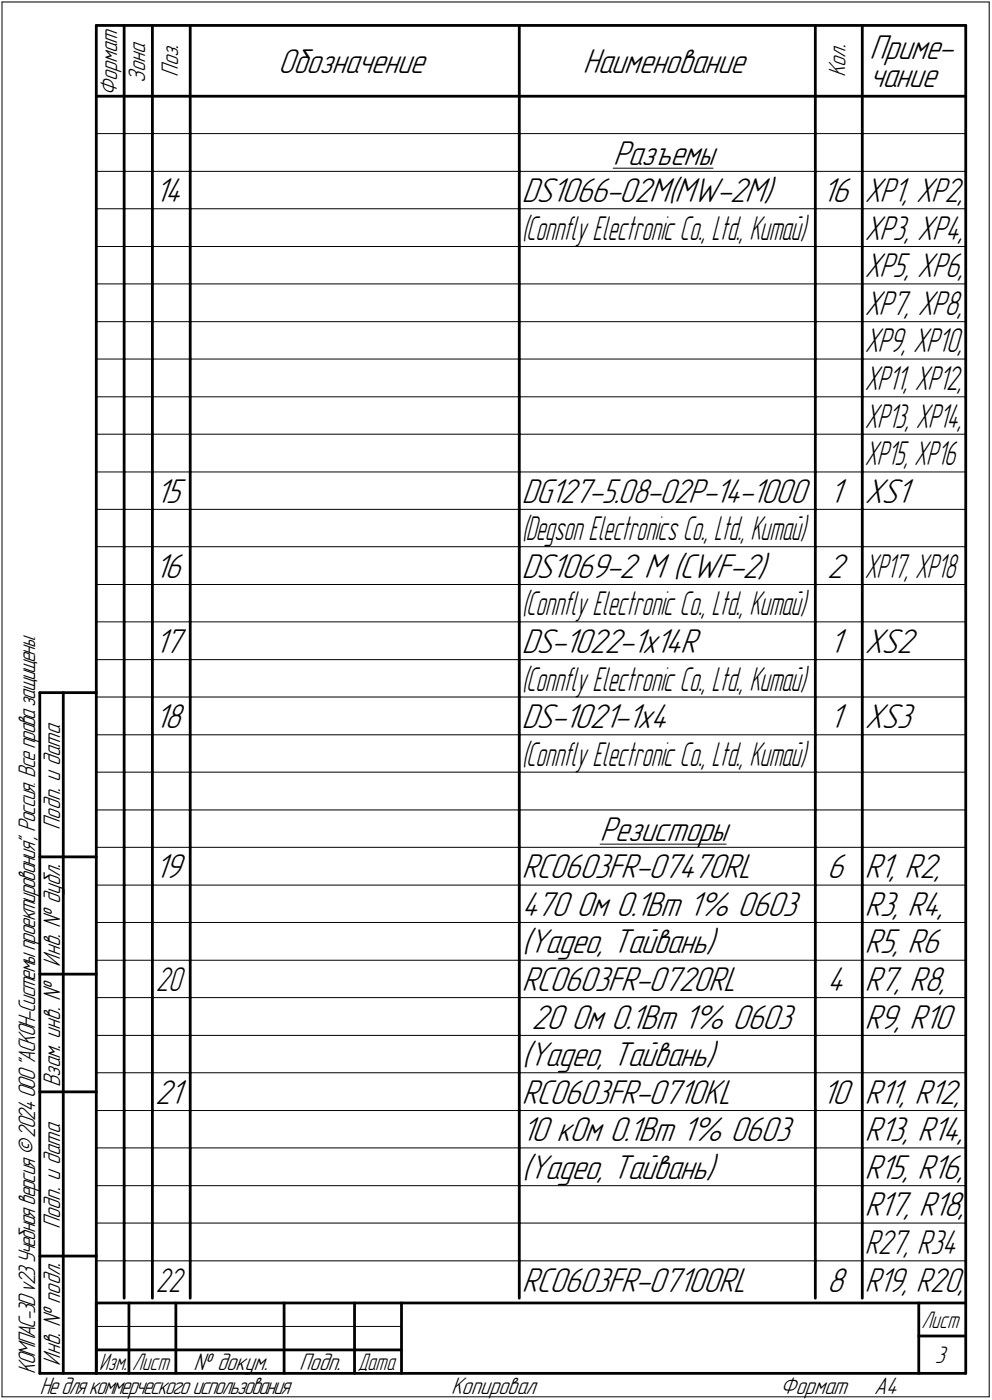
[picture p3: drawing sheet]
<svg xmlns="http://www.w3.org/2000/svg" width="211mm" height="298mm" viewBox="0 0 211 298" stroke-linecap="round" stroke-linejoin="round" font-family="sans-serif">
<defs><g id="words">
<g font-size="7.8">
<text x="59.2" y="15.5">Обозначение</text>
<text x="124" y="15.5">Наименование</text>
<text x="185" y="12.6">Приме-</text>
<text x="185" y="18.5">чание</text>
<text x="130.4" y="35">Разъемы</text>
<text x="33" y="43">14</text>
<text x="111" y="43">DS1066-02M(MW-2M)</text>
<text x="174.9" y="43">16</text>
<text x="33.1" y="107">15</text>
<text x="111" y="107">DG127-5.08-02P-14-1000</text>
<text x="176.5" y="107">1</text>
<text x="184" y="107">XS1</text>
<text x="33" y="123">16</text>
<text x="111" y="123">DS1069-2 M (CWF-2)</text>
<text x="176" y="123">2</text>
<text x="33" y="139">17</text>
<text x="111" y="139">DS-1022-1x14R</text>
<text x="176.5" y="139">1</text>
<text x="184" y="139">XS2</text>
<text x="33" y="155">18</text>
<text x="111" y="155">DS-1021-1x4</text>
<text x="176.5" y="155">1</text>
<text x="184" y="155">XS3</text>
<text x="127.7" y="179">Резисторы</text>
<text x="33" y="187">19</text>
<text x="111" y="187">RC0603FR-07470RL</text>
<text x="176" y="187">6</text>
<text x="184" y="187">R1, R2,</text>
<text x="111" y="195">470 Ом 0.1Вт 1% 0603</text>
<text x="184" y="195">R3, R4,</text>
<text x="111" y="203">(</text>
<text x="112.5" y="203">Yageo, Тайвань)</text>
<text x="184" y="203">R5, R6</text>
<text x="111" y="211">RC0603FR-0720RL</text>
<text x="176" y="211">4</text>
<text x="184" y="211">R7, R8,</text>
<text x="113.1" y="219">20 Ом 0.1Вт 1% 0603</text>
<text x="184" y="219">R9, R10</text>
<text x="111" y="227">(</text>
<text x="112.5" y="227">Yageo, Тайвань)</text>
<text x="33" y="235">21</text>
<text x="111" y="235">RC0603FR-0710KL</text>
<text x="174.9" y="235">10</text>
<text x="184" y="235">R11, R12,</text>
<text x="111" y="243">10 кОм 0.1Вт 1% 0603</text>
<text x="184" y="243">R13, R14,</text>
<text x="111" y="251">(</text>
<text x="112.5" y="251">Yageo, Тайвань)</text>
<text x="184" y="251">R15, R16,</text>
<text x="184" y="259">R17, R18,</text>
<text x="111" y="275">RC0603FR-07100RL</text>
<text x="176" y="275">8</text>
</g>
<g font-size="7.7">
<text x="184" y="43">XP1, XP2,</text>
<text x="184" y="51">XP3, XP4,</text>
<text x="184" y="59">XP5, XP6,</text>
<text x="184" y="67">XP7, XP8,</text>
<text x="184" y="267">R27, R34</text>
<text x="184" y="275">R19, R20,</text>
</g>
<g font-size="7.6">
<text x="184" y="75">XP9, XP10,</text>
<text x="184" y="83">XP11, XP12,</text>
<text x="184" y="91">XP13, XP14,</text>
<text x="184" y="99">XP15, XP16</text>
<text x="33.2" y="211">20</text>
<text x="33.2" y="275">22</text>
</g>
<g font-size="7.5">
<text x="111" y="51">(</text>
<text x="111.9" y="51">Connfly Electronic Co., Ltd., Китай)</text>
<text x="111" y="115">(</text>
<text x="111.9" y="115">Degson Electronics Co., Ltd., Китай)</text>
<text x="184" y="123">XP17, XP18</text>
<text x="111" y="131">(</text>
<text x="111.9" y="131">Connfly Electronic Co., Ltd., Китай)</text>
<text x="111" y="147">(</text>
<text x="111.9" y="147">Connfly Electronic Co., Ltd., Китай)</text>
<text x="111" y="163">(</text>
<text x="111.9" y="163">Connfly Electronic Co., Ltd., Китай)</text>
</g>
<g font-size="5.4">
<text x="30.9" y="17.7" transform="rotate(-90 30.9 17.7)">Зона</text>
<text x="37.9" y="16.4" transform="rotate(-90 37.9 16.4)">Поз.</text>
<text x="179.9" y="16.4" transform="rotate(-90 179.9 16.4)">Кол.</text>
<text x="24.9" y="20.5" transform="rotate(-90 24.9 20.5)">Формат</text>
<text x="12.8" y="176.7" transform="rotate(-90 12.8 176.7)">Подп. и дата</text>
<text x="12.8" y="205.8" transform="rotate(-90 12.8 205.8)">Инв. ! дубл.</text>
<text x="12.8" y="231.6" transform="rotate(-90 12.8 231.6)">Взам. инв. !</text>
<text x="12.8" y="261.7" transform="rotate(-90 12.8 261.7)">Подп. и дата</text>
<text x="7.5" y="292.5" transform="rotate(-90 7.5 292.5)">КОМПАС-3Dv23Учебнаяверсия©2024ООО&quot;АСКОН-Системыпроектирования&quot;, Россия. Всеправазащищены.</text>
<text x="12.8" y="290.8" transform="rotate(-90 12.8 290.8)">Инв. ! подл.</text>
<text x="41.2" y="291.8">! докум.</text>
<text x="63.6" y="291.8">Подп.</text>
<text x="198.9" y="290.3">3</text>
<text x="8.5" y="296.7">Недлякоммерческогоиспользования</text>
<text x="96" y="296.8">Копировал</text>
<text x="166" y="296.8">Формат</text>
<text x="186" y="296.8">A4</text>
</g>
<g font-size="5.3">
<text x="196.1" y="282.8">Лист</text>
<text x="21.1" y="291.8">Изм.</text>
<text x="28.1" y="291.8">Лист</text>
<text x="76.1" y="291.8">Дата</text>
</g>
</g></defs>
<g fill="none" stroke="#000" stroke-width=".21">
<path d="M.4 .4h210.1zM.4 .4v297zM210.5 .4v297zM20.5 28.4h5.9zM20.5 36.5h5.9zM26.4 28.4h6zM26.4 36.5h6zM32.4 28.4h8.1zM32.4 36.5h8.1zM40.5 28.4h70zM40.5 36.5h70zM110.5 28.4h63z"/>
<path d="M110.5 36.5h63zM130.5 35.8h21.2zM173.5 28.4h10zM173.5 36.5h10zM183.5 28.4h22zM183.5 36.5h22zM20.5 44.4h5.9zM20.5 52.5h5.9zM26.4 44.4h6zM26.4 52.5h6zM32.4 44.4h8.1zM32.4 52.5h8.1z"/>
<path d="M40.5 44.4h70zM40.5 52.5h70zM110.5 44.4h63zM110.5 52.5h63zM173.5 44.4h10zM173.5 52.5h10zM183.5 44.4h22zM183.5 52.5h22zM20.5 60.5h5.9zM20.5 68.5h5.9zM20.5 76.5h5.9zM26.4 60.5h6z"/>
<path d="M26.4 68.5h6zM26.4 76.5h6zM32.4 60.5h8.1zM32.4 68.5h8.1zM32.4 76.5h8.1zM40.5 60.5h70zM40.5 68.5h70zM40.5 76.5h70zM110.5 60.5h63zM110.5 68.5h63zM110.5 76.5h63zM173.5 60.5h10z"/>
<path d="M173.5 68.5h10zM173.5 76.5h10zM183.5 60.5h22zM183.5 68.5h22zM183.5 76.5h22zM20.5 84.5h5.9zM20.5 92.5h5.9zM26.4 84.5h6zM26.4 92.5h6zM32.4 84.5h8.1zM32.4 92.5h8.1zM40.5 84.5h70z"/>
<path d="M40.5 92.5h70zM110.5 84.5h63zM110.5 92.5h63zM173.5 84.5h10zM173.5 92.5h10zM183.5 84.5h22zM183.5 92.5h22zM20.5 100.5h5.9zM20.5 108.5h5.9zM20.5 116.4h5.9zM26.4 100.5h6zM26.4 108.5h6z"/>
<path d="M26.4 116.4h6zM32.4 100.5h8.1zM32.4 108.5h8.1zM32.4 116.4h8.1zM40.5 100.5h70zM40.5 108.5h70zM40.5 116.4h70zM110.5 100.5h63zM110.5 108.5h63zM110.5 116.4h63zM173.5 100.5h10zM173.5 108.5h10z"/>
<path d="M173.5 116.4h10zM183.5 100.5h22zM183.5 108.5h22zM183.5 116.4h22zM20.5 124.5h5.9zM20.5 132.4h5.9zM26.4 124.5h6zM26.4 132.4h6zM32.4 124.5h8.1zM32.4 132.4h8.1zM40.5 124.5h70zM40.5 132.4h70z"/>
<path d="M110.5 124.5h63zM110.5 132.4h63zM173.5 124.5h10zM173.5 132.4h10zM183.5 124.5h22zM183.5 132.4h22zM20.5 140.5h5.9zM20.5 148.4h5.9zM20.5 156.5h5.9zM26.4 140.5h6zM26.4 148.4h6zM26.4 156.5h6z"/>
<path d="M32.4 140.5h8.1zM32.4 148.4h8.1zM32.4 156.5h8.1zM40.5 140.5h70zM40.5 148.4h70zM40.5 156.5h70zM110.5 140.5h63zM110.5 148.4h63zM110.5 156.5h63zM173.5 140.5h10zM173.5 148.4h10zM173.5 156.5h10z"/>
<path d="M183.5 140.5h22zM183.5 148.4h22zM183.5 156.5h22zM20.5 164.4h5.9zM20.5 172.5h5.9zM26.4 164.4h6zM26.4 172.5h6zM32.4 164.4h8.1zM32.4 172.5h8.1zM40.5 164.4h70zM40.5 172.5h70zM110.5 164.4h63z"/>
<path d="M110.5 172.5h63zM127.7 179.7h26.8zM173.5 164.4h10zM173.5 172.5h10zM183.5 164.4h22zM183.5 172.5h22zM20.5 180.4h5.9zM20.5 188.5h5.9zM20.5 196.4h5.9zM26.4 180.4h6zM26.4 188.5h6zM26.4 196.4h6z"/>
<path d="M32.4 180.4h8.1zM32.4 188.5h8.1zM32.4 196.4h8.1zM40.5 180.4h70zM40.5 188.5h70zM40.5 196.4h70zM110.5 180.4h63zM110.5 188.5h63zM110.5 196.4h63zM173.5 180.4h10zM173.5 188.5h10zM173.5 196.4h10z"/>
<path d="M183.5 180.4h22zM183.5 188.5h22zM183.5 196.4h22zM20.5 204.5h5.9zM20.5 212.4h5.9zM26.4 204.5h6zM26.4 212.4h6zM32.4 204.5h8.1zM32.4 212.4h8.1zM40.5 204.5h70zM40.5 212.4h70zM110.5 204.5h63z"/>
<path d="M110.5 212.4h63zM173.5 204.5h10zM173.5 212.4h10zM183.5 204.5h22zM183.5 212.4h22zM20.5 220.5h5.9zM20.5 228.4h5.9zM20.5 236.5h5.9zM26.4 220.5h6zM26.4 228.4h6zM26.4 236.5h6zM32.4 220.5h8.1z"/>
<path d="M32.4 228.4h8.1zM32.4 236.5h8.1zM40.5 220.5h70zM40.5 228.4h70zM40.5 236.5h70zM110.5 220.5h63zM110.5 228.4h63zM110.5 236.5h63zM173.5 220.5h10zM173.5 228.4h10zM173.5 236.5h10zM183.5 220.5h22z"/>
<path d="M183.5 228.4h22zM183.5 236.5h22zM20.5 244.4h5.9zM20.5 252.5h5.9zM26.4 244.4h6zM26.4 252.5h6zM32.4 244.4h8.1zM32.4 252.5h8.1zM40.5 244.4h70zM40.5 252.5h70zM110.5 244.4h63zM110.5 252.5h63z"/>
<path d="M173.5 244.4h10zM173.5 252.5h10zM183.5 244.4h22zM183.5 252.5h22zM20.5 260.4h5.9zM20.5 268.5h5.9zM26.4 260.4h6zM26.4 268.5h6zM32.4 260.4h8.1zM32.4 268.5h8.1zM40.5 260.4h70zM40.5 268.5h70z"/>
<path d="M110.5 260.4h63zM110.5 268.5h63zM173.5 260.4h10zM173.5 268.5h10zM183.5 260.4h22zM183.5 268.5h22zM.4 297.4h210.1zM20.5 282.4h64.9z"/>
</g>
<g fill="none" stroke="#000" stroke-width=".59">
<path d="M20.5 5.4h185zM20.5 5.4v287zM26.4 5.4v15.1zM32.4 5.4v15.1zM40.5 5.4v15.1zM110.5 5.4v15.1zM173.5 5.4v15.1zM183.5 5.4v15.1zM205.5 5.4v287zM20.5 20.5h185zM26.4 20.5v7.9zM26.4 28.4v8.1z"/>
<path d="M26.4 36.5v7.9zM32.4 20.5v7.9zM32.4 28.4v8.1zM32.4 36.5v7.9zM40.5 20.5v7.9zM40.5 28.4v8.1zM40.5 36.5v7.9zM110.5 20.5v7.9zM110.5 28.4v8.1zM110.5 36.5v7.9zM173.5 20.5v7.9zM173.5 28.4v8.1z"/>
<path d="M173.5 36.5v7.9zM183.5 20.5v7.9zM183.5 28.4v8.1zM183.5 36.5v7.9zM26.4 44.4v8.1zM26.4 52.5v8zM32.4 44.4v8.1zM32.4 52.5v8zM40.5 44.4v8.1zM40.5 52.5v8zM110.5 44.4v8.1zM110.5 52.5v8z"/>
<path d="M173.5 44.4v8.1zM173.5 52.5v8zM183.5 44.4v8.1zM183.5 52.5v8zM26.4 60.5v8zM26.4 68.5v8zM26.4 76.5v8zM32.4 60.5v8zM32.4 68.5v8zM32.4 76.5v8zM40.5 60.5v8zM40.5 68.5v8z"/>
<path d="M40.5 76.5v8zM110.5 60.5v8zM110.5 68.5v8zM110.5 76.5v8zM173.5 60.5v8zM173.5 68.5v8zM173.5 76.5v8zM183.5 60.5v8zM183.5 68.5v8zM183.5 76.5v8zM26.4 84.5v8zM26.4 92.5v8z"/>
<path d="M32.4 84.5v8zM32.4 92.5v8zM40.5 84.5v8zM40.5 92.5v8zM110.5 84.5v8zM110.5 92.5v8zM173.5 84.5v8zM173.5 92.5v8zM183.5 84.5v8zM183.5 92.5v8zM26.4 100.5v8zM26.4 108.5v7.9z"/>
<path d="M26.4 116.4v8.1zM32.4 100.5v8zM32.4 108.5v7.9zM32.4 116.4v8.1zM40.5 100.5v8zM40.5 108.5v7.9zM40.5 116.4v8.1zM110.5 100.5v8zM110.5 108.5v7.9zM110.5 116.4v8.1zM173.5 100.5v8zM173.5 108.5v7.9z"/>
<path d="M173.5 116.4v8.1zM183.5 100.5v8zM183.5 108.5v7.9zM183.5 116.4v8.1zM26.4 124.5v7.9zM26.4 132.4v8.1zM32.4 124.5v7.9zM32.4 132.4v8.1zM40.5 124.5v7.9zM40.5 132.4v8.1zM110.5 124.5v7.9zM110.5 132.4v8.1z"/>
<path d="M173.5 124.5v7.9zM173.5 132.4v8.1zM183.5 124.5v7.9zM183.5 132.4v8.1zM8.5 147.5v144.9zM8.5 147.5h12zM13.5 147.5v144.9zM26.4 140.5v7.9zM26.4 148.4v8.1zM26.4 156.5v7.9zM32.4 140.5v7.9zM32.4 148.4v8.1z"/>
<path d="M32.4 156.5v7.9zM40.5 140.5v7.9zM40.5 148.4v8.1zM40.5 156.5v7.9zM110.5 140.5v7.9zM110.5 148.4v8.1zM110.5 156.5v7.9zM173.5 140.5v7.9zM173.5 148.4v8.1zM173.5 156.5v7.9zM183.5 140.5v7.9zM183.5 148.4v8.1z"/>
<path d="M183.5 156.5v7.9zM26.4 164.4v8.1zM26.4 172.5v7.9zM32.4 164.4v8.1zM32.4 172.5v7.9zM40.5 164.4v8.1zM40.5 172.5v7.9zM110.5 164.4v8.1zM110.5 172.5v7.9zM173.5 164.4v8.1zM173.5 172.5v7.9zM183.5 164.4v8.1z"/>
<path d="M183.5 172.5v7.9zM8.5 182.5h12zM26.4 180.4v8.1zM26.4 188.5v7.9zM26.4 196.4v8.1zM32.4 180.4v8.1zM32.4 188.5v7.9zM32.4 196.4v8.1zM40.5 180.4v8.1zM40.5 188.5v7.9zM40.5 196.4v8.1zM110.5 180.4v8.1z"/>
<path d="M110.5 188.5v7.9zM110.5 196.4v8.1zM173.5 180.4v8.1zM173.5 188.5v7.9zM173.5 196.4v8.1zM183.5 180.4v8.1zM183.5 188.5v7.9zM183.5 196.4v8.1zM8.5 207.4h12zM26.4 204.5v7.9zM26.4 212.4v8.1zM32.4 204.5v7.9z"/>
<path d="M32.4 212.4v8.1zM40.5 204.5v7.9zM40.5 212.4v8.1zM110.5 204.5v7.9zM110.5 212.4v8.1zM173.5 204.5v7.9zM173.5 212.4v8.1zM183.5 204.5v7.9zM183.5 212.4v8.1zM8.5 232.5h12zM26.4 220.5v7.9zM26.4 228.4v8.1z"/>
<path d="M26.4 236.5v7.9zM32.4 220.5v7.9zM32.4 228.4v8.1zM32.4 236.5v7.9zM40.5 220.5v7.9zM40.5 228.4v8.1zM40.5 236.5v7.9zM110.5 220.5v7.9zM110.5 228.4v8.1zM110.5 236.5v7.9zM173.5 220.5v7.9zM173.5 228.4v8.1z"/>
<path d="M173.5 236.5v7.9zM183.5 220.5v7.9zM183.5 228.4v8.1zM183.5 236.5v7.9zM26.4 244.4v8.1zM26.4 252.5v7.9zM32.4 244.4v8.1zM32.4 252.5v7.9zM40.5 244.4v8.1zM40.5 252.5v7.9zM110.5 244.4v8.1zM110.5 252.5v7.9z"/>
<path d="M173.5 244.4v8.1zM173.5 252.5v7.9zM183.5 244.4v8.1zM183.5 252.5v7.9zM8.5 267.5h12zM20.5 277.5h185zM20.5 277.5v14.9zM26.4 260.4v8.1zM26.4 268.5v7.9zM27.4 277.5v14.9zM32.4 260.4v8.1zM32.4 268.5v7.9z"/>
<path d="M37.4 277.5v14.9zM40.5 260.4v8.1zM40.5 268.5v7.9zM60.5 277.5v14.9zM75.4 277.5v14.9zM85.4 277.5v14.9zM110.5 260.4v8.1zM110.5 268.5v7.9zM173.5 260.4v8.1zM173.5 268.5v7.9zM183.5 260.4v8.1zM183.5 268.5v7.9z"/>
<path d="M195.5 277.5v14.9zM8.5 292.4h12zM20.5 292.4h185zM20.5 287.4h6.9zM27.4 287.4h10zM37.4 287.4h23.1zM60.5 287.4h14.9zM75.4 287.4h10zM195.5 284.5h10z"/>
</g>
<use href="#words"/>
</svg>
